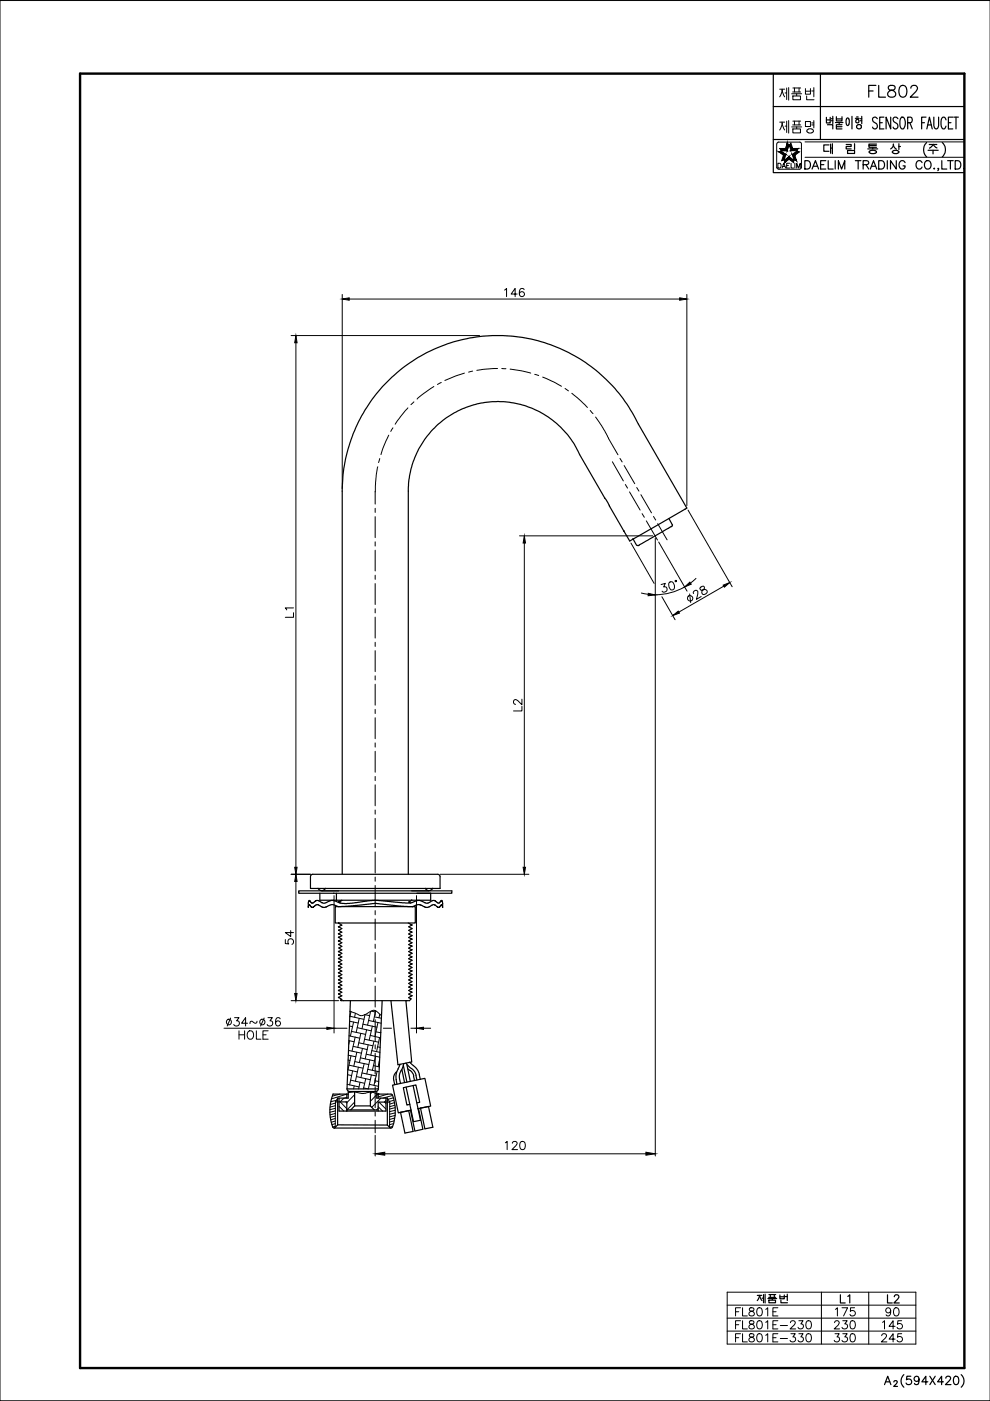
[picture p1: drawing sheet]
<svg xmlns="http://www.w3.org/2000/svg" width="210mm" height="297mm" viewBox="0 0 210 297" stroke-linecap="round" stroke-linejoin="round" font-family="sans-serif">
<defs><g id="words">
<text font-size="10.6" x="159.8" y="31">제품명</text>
<text font-size="8.8" x="159.8" y="22.6">제품번</text>
<text font-size="7.5" x="155.9" y="277.6">제품번</text>
<text font-size="7.1" x="144.6" y="129.1">28</text>
<text font-size="5.7" x="183.1" y="21.9">FL802</text>
<g font-size="4.9">
<text x="46.9" y="218.7">34~ 36</text>
<text x="49.4" y="221.5">HOLE</text>
<text x="105.8" y="244.8">120</text>
<text x="154.9" y="280.1">FL801E</text>
<text x="176" y="280.1">175</text>
<text x="181" y="277.6" transform="rotate(-90 181 277.6)">L1</text>
<text x="186.6" y="280.1">90</text>
<text x="187" y="277.6">L2</text>
<text x="154.9" y="285.7">FL801E-330</text>
<text x="175.7" y="285.7">330</text>
<text x="185.9" y="282.9">145</text>
</g>
</g></defs>
<!-- layer: 0 -->
<g fill="#000" stroke="#000" stroke-width=".21">
<path d="M71.7 198h.2zM87.2 199.1h.2l-.1 .1zM71.7 206.2h.2zM71.7 204h.2zM87.2 205.9h.2zM87.2 209.6h.2z"/>
<circle cx="134.2" cy="114.3" r=".07"/>
<circle cx="71.8" cy="196.5" r=".07"/>
<circle cx="71.8" cy="195.7" r=".07"/>
<circle cx="71.8" cy="191.2" r=".07"/>
<circle cx="71.8" cy="198.7" r=".07"/>
<circle cx="71.8" cy="199.5" r=".07"/>
<circle cx="87.3" cy="196.9" r=".07"/>
<circle cx="87.3" cy="199.9" r=".07"/>
<circle cx="87.3" cy="190.9" r=".07"/>
<circle cx="87.3" cy="197.6" r=".07"/>
<circle cx="87.3" cy="198.3" r=".07"/>
<circle cx="87.3" cy="196.1" r=".07"/>
<circle cx="71.8" cy="209.2" r=".07"/>
<circle cx="71.8" cy="208.5" r=".07"/>
<circle cx="71.8" cy="203.2" r=".07"/>
<circle cx="71.8" cy="211.5" r=".07"/>
<circle cx="71.8" cy="210" r=".07"/>
<circle cx="71.8" cy="201.7" r=".07"/>
<circle cx="71.8" cy="207" r=".07"/>
<circle cx="71.8" cy="204.7" r=".07"/>
<circle cx="87.3" cy="205.1" r=".07"/>
<circle cx="87.3" cy="202.1" r=".07"/>
<circle cx="87.3" cy="204.4" r=".07"/>
<circle cx="87.3" cy="203.6" r=".07"/>
<circle cx="87.3" cy="207.4" r=".07"/>
<circle cx="87.3" cy="200.6" r=".07"/>
<circle cx="87.3" cy="208.8" r=".07"/>
<circle cx="87.3" cy="206.6" r=".07"/>
<circle cx="87.3" cy="202.9" r=".07"/>
<circle cx="87.3" cy="210.4" r=".07"/>
<circle cx="87.3" cy="208.1" r=".07"/>
<circle cx="87.3" cy="201.4" r=".07"/>
<circle cx="87.3" cy="211.1" r=".07"/>
</g>
<g fill="none" stroke="#000" stroke-width=".21">
<path d="M0 .1h209.9v296.9h-209.9zM164.7 30.5l.1 5.2 .4 .2h4.3M164.9 34.6h.4a.54 .54 0 0 1 .3 .5 .54 .54 0 0 1-.3 .5h-.4zM165.8 35.6l.4-1 .4 1M165.9 35.3h.5M166.8 35.1h.4M167.4 34.6h-.6v1h.6M167.7 34.6v1h.6M168.5 34.6v1M168.9 35.6v-1l.4 1 .4-1v1M169.9 35.5l-.3 .3M169.9 30.5v5"/>
<path d="M170.7 30.1h33.7M170.7 33.3h33.7M74 219.6l2.3 .5M74.1 217.5l.7 .2M74.1 216.5l1.8 .4M74.2 215.5l3 .6M74.2 214.4l1.6 .6a1.6 1.6 0 0 0 2-.1l.6-.4a1.56 1.56 0 0 1 2.2 .6l.3 .3M74.2 214.4l.2 .1M74.4 214.5l-.2 1.1M74.5 218.7l3 .6M75 216.7l-.7 3M75.3 219.9l-.7 3"/>
<path d="M75.4 214.8l-.2 .9M75.7 217.9l3 .7M76.2 215.9l-.7 3M76.5 219.1l-.6 3M77 217.1l2.9 .7M77.3 215.1l1.1 .2M77.4 215.1l-.6 3M77.7 218.3l-.6 3M78.1 216.4l2.7 .5M78.5 219.5l2.2 .5M78.6 214.4l-.7 2.9M78.7 214.4l.9 .2"/>
<path d="M79 217.5l-.7 3M79.4 215.6l1.5 .3M79.6 214.3l-.4 2.3M79.7 218.8l1 .2M80.1 216.8l-.6 2.9M80.5 220l-.7 3M80.5 215l-.2 .8M80.7 218.8v.2M71.1 238.8l-.6 .2M71.1 238.2l-.7 .2M71.1 237.7l-.9 .2M71.1 237.1l-1 .3"/>
<path d="M71.1 236.6l-1.1 .3M71.1 236.1l-1.1 .3M71.1 235.5l-1.2 .3M71.1 235l-1.2 .3M71.1 234.4l-1.1 .3M71.1 233.9l-1 .3M71.3 233.3l-1.2 .3M71.6 232.8l-.5 .8v5.4M71.9 234.6l1 1M72.1 232l-1.6 .4M72.1 233.6l1.4 1.5M72.9 232.8l-.8 .8"/>
<path d="M73.3 233.6l.2 .3M73.5 232.7l-.4 .1M73.5 232l-3.2 1M73.6 229.9l2.5 .5M73.7 227.9l.8 .1M73.7 226.8l2.1 .5M73.8 224.7l.4 .2M73.8 223.7l1.6 .4M73.9 222.7l2.7 .6M74 220.6l1.1 .3M74 225.8l3 .7M74.1 220.7l-.1 .7"/>
<path d="M74.3 229l3 .7M74.4 223.8l-.6 3M74.8 227.1l-.7 2.9M74.9 221.9l3 .6M75.1 230.2l-.1 .7M75.2 233.7l-1.7 1.7M75.2 232.1l-1.7 1.7M75.2 225.1l3 .6M75.6 228.2l2.9 .7M75.6 223.1l-.6 2.9M76 226.3l-.6 3M76.1 221.1l2.9 .6"/>
<path d="M76.3 229.5l-.3 1.4M76.4 224.3l3 .6M76.8 227.5l3 .6M76.8 222.3l-.6 3M77.1 230.7l1 .2M77.2 225.5l-.7 3M77.3 220.3l3 .7M77.6 228.7l-.6 2.2M77.6 223.5l2.9 .6M78 226.7l2.4 .5M78.1 221.5l-.7 3M78.3 229.9l1.9 .4"/>
<path d="M78.4 224.7l-.6 3M78.7 227.9l-.6 3M78.8 222.7l1.8 .4M78.9 231.6l-.4 .3M79.2 225.9l1.2 .3M79.3 220.8l-.7 2.9M79.5 229.1l.8 .2M79.6 223.9l-.6 3M79.9 232.1l-1.4 1.4M80 227.1l-.7 3M80.1 221.9l.5 .2M80.2 235l-.4 .3"/>
<path d="M80.2 234.6l.9 1M80.2 230.7v.2M80.3 233.7l1.5 1.4M80.4 225.2h.1M80.5 224.7l-.3 1.4M80.8 232.8l-2 2M81.5 233.7l.3 .3M81.8 233.3l-.3 .4M82.1 232.8l.5 .9v5.3l.6-.2M82.3 232l-2.1 .6M83.2 232.3l-2 .5M83.4 232.8l-1.1 .3"/>
<path d="M83.4 238.2l-.8 .2M83.5 233.3l-1 .2M83.6 237.6l-1 .3M83.6 233.8l-1 .3M83.7 237.1l-1.1 .2M83.7 234.3l-1.1 .3M83.7 236.5l-1.1 .3M83.7 234.9l-1.1 .2M83.8 236l-1.2 .2M83.8 235.4l-1.2 .3"/>
</g>
<g fill="none" stroke="#000" stroke-width=".25">
<path d="M164 15.6v21h40.4M173.9 15.6v14M164 22.6h40.4M164 29.6h40.4M170.6 34.1h.6a.95 .95 0 0 1 .7 .9 .95 .95 0 0 1-.7 .8h-.6zM172.2 35.8l.7-1.7 .7 1.7M172.5 35.2h.8M174 34.9h.7M175.1 34.1h-1.1v1.7h1.1M175.6 34.1v1.7h1.1M177.1 34.1v1.7M177.1 26h1.6"/>
<path d="M177.3 24.8v.8h1.2v-.8M177.3 25.2h1.2M177.3 26.9h1.2M177.8 35.8v-1.7l.6 1.7 .7-1.7v1.7M177.9 26v.4M178.5 26.4h-1.2v.9h1.2M179.4 30.6h1.1v.5h-1.1v.5h1.1M179.5 25.3l.2-.3 .3 .3M179.5 25.3v1M179.7 31.9h1.5v.6h-1.5zM180 25.3v1M180 26.4l-.3 .2-.2-.2"/>
<path d="M180.6 24.7v2.6M181.2 30.5v1.2M181.4 34.1h1.1M181.4 25.1h.8M181.5 25.4a.36 .36 0 0 0 0 .5 .36 .36 0 0 0 .5 0 .36 .36 0 0 0 0-.5M181.6 25.4h.4M181.6 24.8h.3M181.6 27l.4 .3h.4M181.9 34.1v1.7M182.4 25.2h.3M182.4 25.6h.3M182.4 26.5h-.5l-.3 .2v.3"/>
<path d="M182.4 26.5l.2 .2M182.6 26.7v.3M182.6 27l-.2 .3M182.7 24.7v1.5M183 34.9l1-.1 .2-.2-.1-.4-.3-.1h-.8v1.7M183.6 34.9l.6 .9M184 31.6h2.1M184.2 30.8h1.6M184.5 35.8l.7-1.7 .7 1.7M184.8 35.2h.8M185 31.3v.3M185.5 31.9l.3 .2"/>
<path d="M185.5 31.9h-.6l-.6 .2a.86 .86 0 0 0 1.5 .2M185.8 32.1v.2M185.8 30.6h-1.6v.6h1.6M186 25.2a.56 .56 0 0 0-.9-.2 .56 .56 0 0 0 .2 .9l.4 .2a.61 .61 0 0 1 .3 .9 .61 .61 0 0 1-.9 .2l-.1-.2M186.3 34.1h.6a.95 .95 0 0 1 .7 .9 .95 .95 0 0 1-.7 .8h-.6zM186.5 26h.6M187.4 24.8h-.9v2.5h.9M188.1 34.1v1.7M188.8 24.8v2.5l-.9-2.5v2.5M189.4 30.6a1.25 1.25 0 0 0 .7 1M189.4 30.6a1.12 1.12 0 0 1-.6 1M189.5 31.9h.8"/>
<path d="M189.5 31.9l-.3 .2a.73 .73 0 0 0 .6 .5 .73 .73 0 0 0 .7-.3l.1-.2-.3-.2M190 34.1v1.7l-1.2-1.7v1.7M190.4 25.2a.56 .56 0 0 0-.9-.2 .56 .56 0 0 0 .2 .9l.4 .2a.61 .61 0 0 1 .3 .9 .61 .61 0 0 1-.9 .2l-.1-.2M190.6 30.5v1.2M190.6 31.1h.3M191.1 25l.1-.2a.74 .74 0 0 1 .7 1v.9a.51 .51 0 0 1-.3 .5 .51 .51 0 0 1-.5 0l-.3-.8v-1zM191.9 34.5a.65 .65 0 0 0-.7-.4 .65 .65 0 0 0-.6 .6v.5a.64 .64 0 0 0 .7 .7 .64 .64 0 0 0 .6-.7h-.4M192.4 26l.9-.1 .1-.3-.1-.6-.9-.2v2.5M192.9 26l.5 1.3M195.4 26h.6M195.5 34.5a.65 .65 0 0 0-.8-.4 .65 .65 0 0 0-.5 .6v.5a.65 .65 0 0 0 .5 .6 .65 .65 0 0 0 .8-.4M196.3 34.1a.84 .84 0 0 1 1.1 .9 .84 .84 0 0 1-1.1 .8l-.3-.6v-.5z"/>
<path d="M196.3 24.8h-.9v2.5M196.5 30.2a2.13 2.13 0 0 0 0 3.1M196.5 27.3l.6-2.5 .6 2.5M196.7 26.5h.7M196.8 31.9h2.1M197 30.6h1.6M197.8 31.9v.7M197.8 30.6l-.7 .8M197.9 30.6l.3 .5 .5 .3M198 35.8h.2zM198 24.8v1.8l.2 .6 .2 .1 .4-.1 .2-.6v-1.8M199 35.8h-.2h.2l-.2 .4"/>
<path d="M199.7 34.1v1.7h1M199.8 30.2a2.04 2.04 0 0 1 0 3.1M200.6 25.4a.52 .52 0 0 0-.5-.6 .52 .52 0 0 0-.5 .6v1.3a.51 .51 0 0 0 .2 .5 .51 .51 0 0 0 .6 0l.2-.5M200.9 34.1h1.2M201.1 26h.5M201.5 34.1v1.7M202 24.8h-.9v2.5h.9M202.2 24.8h1M202.5 34.1h.6a.95 .95 0 0 1 .6 .9 .95 .95 0 0 1-.6 .8h-.6zM202.7 24.8v2.5M204.3 35.8h.2zM132.2 112.6l1.3 2.1 12.1-7-10.3-17.8a33 33 0 0 0-37-18 33 33 0 0 0-25.7 32.2v81.3"/>
<path d="M132.3 112.7l-9.4-16.3a19 19 0 0 0-21.3-10.9 19 19 0 0 0-15 18.6v81.3M134.2 114.3l.8 1.3M135 115.6l.4 .1M141.8 109.9l.7 1.3M142.5 111.6l-7.2 4.1M142.5 111.2v.3M65.4 191l.2-.1 .5 .6 1-.6 .5 .1 .7 .4 .5 .1 1.2-.5 .7-.1 1.4 .6 1 .1 6.3-.7 6.5 .6h1.2l1.4-.6h.5l1.4 .6h.4l1-.6 .5 .1 .6 .5 .5-.4a.23 .23 0 0 1 .4-.1 .23 .23 0 0 1 0 .3l.1 1.1-.2-.6-.6 .6-.3-.1-.7-.5h-.4l-.7 .5-.7 .1-1.3-.6h-.6l-.9 .4h-1.1l-6.9-.7-7.2 .7h-.6l-.7-.3-.8-.1-1.3 .6-.7-.1-.8-.5h-.4l-.6 .5-.3 .1-.6-.6-.1 .6zM65.8 185.9l.1-.3 .4-.2h26.5h.3l.2 .5M65.8 185.9v2.5h27.5v-2.5M67.4 188.3a.87 .87 0 0 0 .8 .5 .87 .87 0 0 0 .8-.5M67.8 189.4v1.5h23.5v-1.5h-2.9M68.2 188.9h3.6"/>
<path d="M70.7 189.4h8.8M71.3 189.4v1.5M71.8 197.3h.1M71.8 198h.1M71.8 195.7h.1M71.8 199.5h.1M71.8 198.7h.1M71.8 196.5h.1M71.8 191.2h.1M71.8 197.3l.7 .3-.7 .4M71.8 198l.7 .4-.7 .3M71.8 196.5l.7 .4-.7 .3"/>
<path d="M71.8 198.7l.7 .4-.7 .4M71.8 191.2l.4 .3M71.8 195.7l.7 .5-.7 .3M71.8 199.5l.7 .4-.7 .4M72.4 190.9h.1M72.5 190.9l-.7 .3M86.6 195.7l.7 .4-.6 .4 .6 .4-.6 .4 .6 .3-.6 .4 .6 .4-.6 .4 .6 .3-.6 .4 .6 .3-.6 .5 .6 .3-.6 .4 .6 .4-.6 .3 .6 .4-.6 .4 .6 .3-.6 .5 .6 .3-.6 .4 .6 .4-.6 .4 .6 .3-.6 .4 .6 .4-.6 .4 .6 .3-.6 .4 .6 .4-.6 .4 .6 .3-.6 .4 .6 .4-.6 .4 .6 .3-.6 .4 .6 .3-.6 .5 .6 .3-.6 .4 .5 .3-.4 .4h-14.5l-.1-.2 .3-.1-.7-.4M87.3 190.9l-.6 .3 .3 .3M87.3 188.9h3.6M87.4 192.2h.7v3.5h-17v-3.5h16.4M90.2 188.3a.87 .87 0 0 0 .8 .5 .87 .87 0 0 0 .7-.5M71.8 202.5h.1"/>
<path d="M71.8 210.8h.1M71.8 205.5h.1M71.8 206.2h.1M71.8 203.2h.1M71.8 200.3h.1M71.8 201.7h.1M71.8 204.8h.1M71.8 204h.1M71.8 211.5h.1M71.8 210h.1M71.8 207.8h.1M71.8 208.5h.1"/>
<path d="M71.8 209.2h.1M71.8 207h.1M71.8 210l.7 .4-.7 .4M71.8 205.5l.7 .4-.7 .3M71.8 202.5l.7 .4-.7 .3M71.8 210.8l.7 .3-.7 .4M71.8 204.8l.7 .3-.7 .4M71.8 201.7l.7 .4-.7 .4M71.8 200.3l.7 .3-.7 .4 .7 .4-.7 .3M71.8 204l.7 .4-.7 .4M71.8 203.2l.7 .5-.7 .3M71.8 206.2l.7 .5-.7 .3"/>
<path d="M71.8 207l.7 .4-.7 .4M71.8 207.8l.7 .3-.7 .4M71.8 208.5l.7 .4-.7 .3M71.8 209.2l.7 .5-.7 .3M73.6 235.3l-.1 .1M83.2 230.1l6.9-1.5 1.2 5.9-2.7 .6 .1-.1 1 4.4-1.7 .4-1-4.4h.2l-2.7 .6zM84.1 227.3a2.22 2.22 0 0 0-.4 2.7M84.4 226.6l-.4 1.3 .2 2M84.7 228.8l.2 .9M84.8 225.6l-.4 1M84.9 235.8l1.8-.3 .9 4.4-1.7 .3zM85.2 226.8l.6 2.7"/>
<path d="M85.5 225.9l.8 3.5M85.6 225.5l-.9 2.2v1M86.1 225.4l.5 .6a3.3 3.3 0 0 1 1.8 3M86.3 225.7l.7 3.6M86.5 226.6l.7 .6 .5 .9M86.9 225.2l.1 .2a4.6 4.6 0 0 1 1.9 2.4M87.3 225.2l-2.9 .5M87.6 230.2l1.6 7.3-1.5 .3-1.6-7.3M87.7 228.1l.2 1M88.3 233.8l.7-.1-.8-3.7-2.7 .6 .8 3.7 .6-.2M88.9 227.9l.2 .9M89.2 234.9l1.6-.3 1 4.4-1.7 .3z"/>
<path d="M187.5 293.6l.7-1.8 .7 1.8M187.8 293h.8M189.5 293a.36 .36 0 0 1 .4-.3 .36 .36 0 0 1 .3 .4l-.7 .8h.8M191.6 291.5a1.78 1.78 0 0 0 0 2.6M193.1 291.8h-.8l-.1 .8a.63 .63 0 0 1 .9-.1 .63 .63 0 0 1-.1 1 .63 .63 0 0 1-.9-.3M194.9 292.4a.53 .53 0 0 1-.8 .4 .53 .53 0 0 1-.2-.8 .53 .53 0 0 1 .9 0l.1 .4a.85 .85 0 0 1-.7 1.2l-.3-.3M196.7 293h-1.2l.8-1.2v1.8M197.1 291.8l1.2 1.8M198.3 291.8l-1.2 1.8M200 293h-1.2l.8-1.2v1.8M200.5 292.2l.4-.4 .6 .2a.55 .55 0 0 1-.2 .7l-.9 .9h1.2M202.4 291.9a.54 .54 0 0 1 .8 .2 .9 .9 0 0 1-.6 1.5 1.17 1.17 0 0 1-.2-1.7z"/>
<path d="M203.8 291.5a1.78 1.78 0 0 1 0 2.6"/>
</g>
<path d="M17 15.6h187.5v274.5h-187.5zM80.2 232h.1" fill="none" stroke="#000" stroke-width=".51"/>
<g fill="none" stroke="#000" stroke-width=".21">
<path d="M98.5 79.1l-4.2 1.6M100.2 78.7l-.8 .2M105.5 78.1l-4.4 .4M106.4 78.1l.9 .1M108.2 78.3l4.3 .8M113.4 79.4l.8 .2M115.1 80l2.3 1 1.6 .9M80.1 99l-.3 1.8-.3 3.5M80.5 97.2l-.2 .9M82.4 92.3l-1.2 2.7-.4 1.4M83.3 90.7l-.5 .8M86.5 86.5l-2.7 3.4"/>
<path d="M87.8 85.2l-.7 .6M92 81.9l-2.5 1.8-1.1 .9M93.6 81.1l-.8 .4M119.8 82.4l.7 .5M121.2 83.4l3.3 3M125.1 87l.6 .7M126.3 88.4l1.3 1.8 3.4 6.2M129.8 97.9l2.4 4.1M131.4 97.2l.5 .7M132.3 98.7l2.3 3.9M79.5 104.2v2.7M79.5 107.8v.9"/>
<path d="M79.5 109.5v4.5M79.5 114.9v.9M79.5 116.7v4.4M132.6 102.7l.5 .8M133.5 104.3l2.2 3.8M135 103.4l.5 .7M135.9 104.9l2.2 3.8M136.1 108.9l.5 .8M137 110.4l2.4 4.1M138.6 109.5l.4 .8M139.4 111l2 3.5M79.5 121.9v.9"/>
<path d="M79.5 123.7v4.5M79.5 129.1v.8M79.5 130.8v4.5M79.5 136.2v.9M79.5 138v4.4M79.5 143.3v.9M79.5 145.1v4.4M79.5 150.4v.9M79.5 152.2v4.4M79.5 157.5v.9M79.5 159.3v4.4M79.5 164.6v.9"/>
<path d="M79.5 166.4v4.4M79.5 171.7v.9M79.5 173.5v4.5M79.5 178.8v.9M79.5 180.6v4.5M79.5 186v.8M79.5 187.7v4.5M79.5 193.1v.9M79.5 194.8v4.5M79.5 200.2v.9M79.5 202v4.4M79.5 207.3v.9"/>
<path d="M79.5 209.1v4.4M79.5 214.4v.9M79.5 216.2v4.4M79.5 221.5v.9M79.5 223.3v4.4M79.5 228.6v.9M79.5 230.4v4.5M79.5 235.7v.9M79.5 237.5v2.7"/>
</g>
<!-- layer: D -->
<g fill="none" stroke="#000" stroke-width=".21">
<path d="M61.7 71.1h40M62.7 72.7v111.2M72.6 62.4v41.2M74 63.4h70.1M107 61.5l.4-.3v1.7M109.6 62.3h-1.2l.8-1.1v1.7M111.1 61.4a.52 .52 0 0 0-.7-.2 .97 .97 0 0 0 .3 1.7 .54 .54 0 0 0 .5-.6 .54 .54 0 0 0-.6-.5 .54 .54 0 0 0-.5 .5M145.6 62.4v44.8M110.2 113.6h28.2M111.2 115.1v68.8M133.8 115.1l4.9 8.6M138.9 114.1v131"/>
<path d="M139.7 114.9l6 10.4M145.9 108.1l9.3 16.3M62.2 129.9v1h-1.7M62.2 128.9h-1.7l.3 .4M136 125.7l1.5 .3M140.2 123.9l.9-.2-.4 .7a.58 .58 0 0 1 .7 .8 .58 .58 0 0 1-1 .1M140.3 126.5l2.8 4.9M141.9 123.6a.57 .57 0 0 1 .8 0 .9 .9 0 0 1-.2 1.5 1.11 1.11 0 0 1-.6-1.5zM145.2 124.4a12.4 12.4 0 0 1-6.2 1.7M110.7 149.8v.9h-1.8M110.7 148.2v1.2l-.9-.8a.53 .53 0 0 0-.8-.1l-.1 .5 .4 .3M60.5 199.2v.9h.7a.63 .63 0 0 1 0-.9 .63 .63 0 0 1 .9 .1 .63 .63 0 0 1-.2 .9"/>
<path d="M61.6 197.3v1.3l-1.1-.9h1.7M61.7 185.4h4.1M62.7 186.9v23.7M70.8 189.9v29.1M88.3 189.9v29.1M93.3 185.4h18.8M47.5 218h21.8M61.7 212.2h10.1M70.8 218h2.8M81.3 218h1.7M87.1 218h1.2M89.8 218h1.5"/>
<path d="M79.5 240.7v4.4M81.6 244.6h55.3M154.2 274h40v11h-40zM154.2 279.5h40M154.2 276.7h40M174.2 274v11M184.2 274v11M154.2 282.2h40M167.6 280.4l.3-.4 .6 .2a.55 .55 0 0 1-.1 .8l-.9 .8h1.2M169.4 280h.9l-.5 .7a.57 .57 0 0 1 .4 .9 .57 .57 0 0 1-1-.2M171.1 280.1a.58 .58 0 0 1 .9 .3 .82 .82 0 0 1 0 .9 .82 .82 0 0 1-.9 .4 1.3 1.3 0 0 1 0-1.6z"/>
</g>
<g fill="#000" stroke="#000" stroke-width=".21">
<path d="M62.7 71.1l.3 1.6h-.5zM72.6 63.4l1.4-.3v.6zM144.1 63.1l1.5 .3-1.5 .3zM111.2 113.6l.2 1.5h-.5zM137.5 125.8l1.4 .3-1.5 .2zM153.3 124.1l1.4-.6-1.1 1zM62.5 183.9h.5l-.3 1.5zM62.7 185.4l.3 1.5h-.5zM110.9 183.9h.5l-.2 1.5zM62.5 210.6h.5l-.3 1.6zM69.3 217.8l1.5 .2-1.5 .3zM88.3 218l1.5-.2v.5z"/>
<path d="M79.5 244.6l2.1-.3v.6zM136.9 244.3l2 .3-2 .3z"/>
</g>
<!-- layer: DWG -->
<path d="M70.8 189.4h-7.5v-.5h32.5v.5h-16.3M74.3 212.2l-.7 18.7M81 212.2l-.8 18.7M82.9 212.2l1.5 13.5M86.1 212.2l1.2 13" fill="none" stroke="#000" stroke-width=".25"/>
<!-- layer: BODY -->
<g fill="none" stroke="#000" stroke-width=".25">
<path d="M70.6 239l.2 .2M71.1 233.6h2.4v2M71.6 238.5l-.6 .7M71.6 238.5h10.5M71.9 232.8v2.8h9.9v-2.8M73.5 232v.8M73.5 235.3h6.7M73.6 230.9l.1 .2 .4 .3M73.6 230.9h6.6M73.8 232l-3.2-.1a9.7 9.7 0 0 0 0 7.1M73.8 231.3v1.5h-2.2v5.7M74.1 231.4h5.6"/>
<path d="M75.2 234.5l-.8 .8M75.2 234.5h3.3M75.2 231.5v3M78.5 234.5l.8 .8M78.5 231.5v3M79.9 232h3l.3 .2M79.9 231.4v1.4h2.2v5.7M80.2 232v.8M80.2 230.8l-.1 .4-.4 .2M82.1 238.5l.7 .7M82.6 233.7h-2.4v1.9M83.2 239l-.3 .2h-12.1"/>
<path d="M83.2 232.1a9.7 9.7 0 0 1 0 6.9"/>
</g>
<!-- layer: DWG -->
<path d="M73.8 231.7a7.7 7.7 0 0 1 3.3 .1l1.7-.3 1.1 .4" fill="none" stroke="#000" stroke-width=".21"/>
<use href="#words"/>
</svg>
